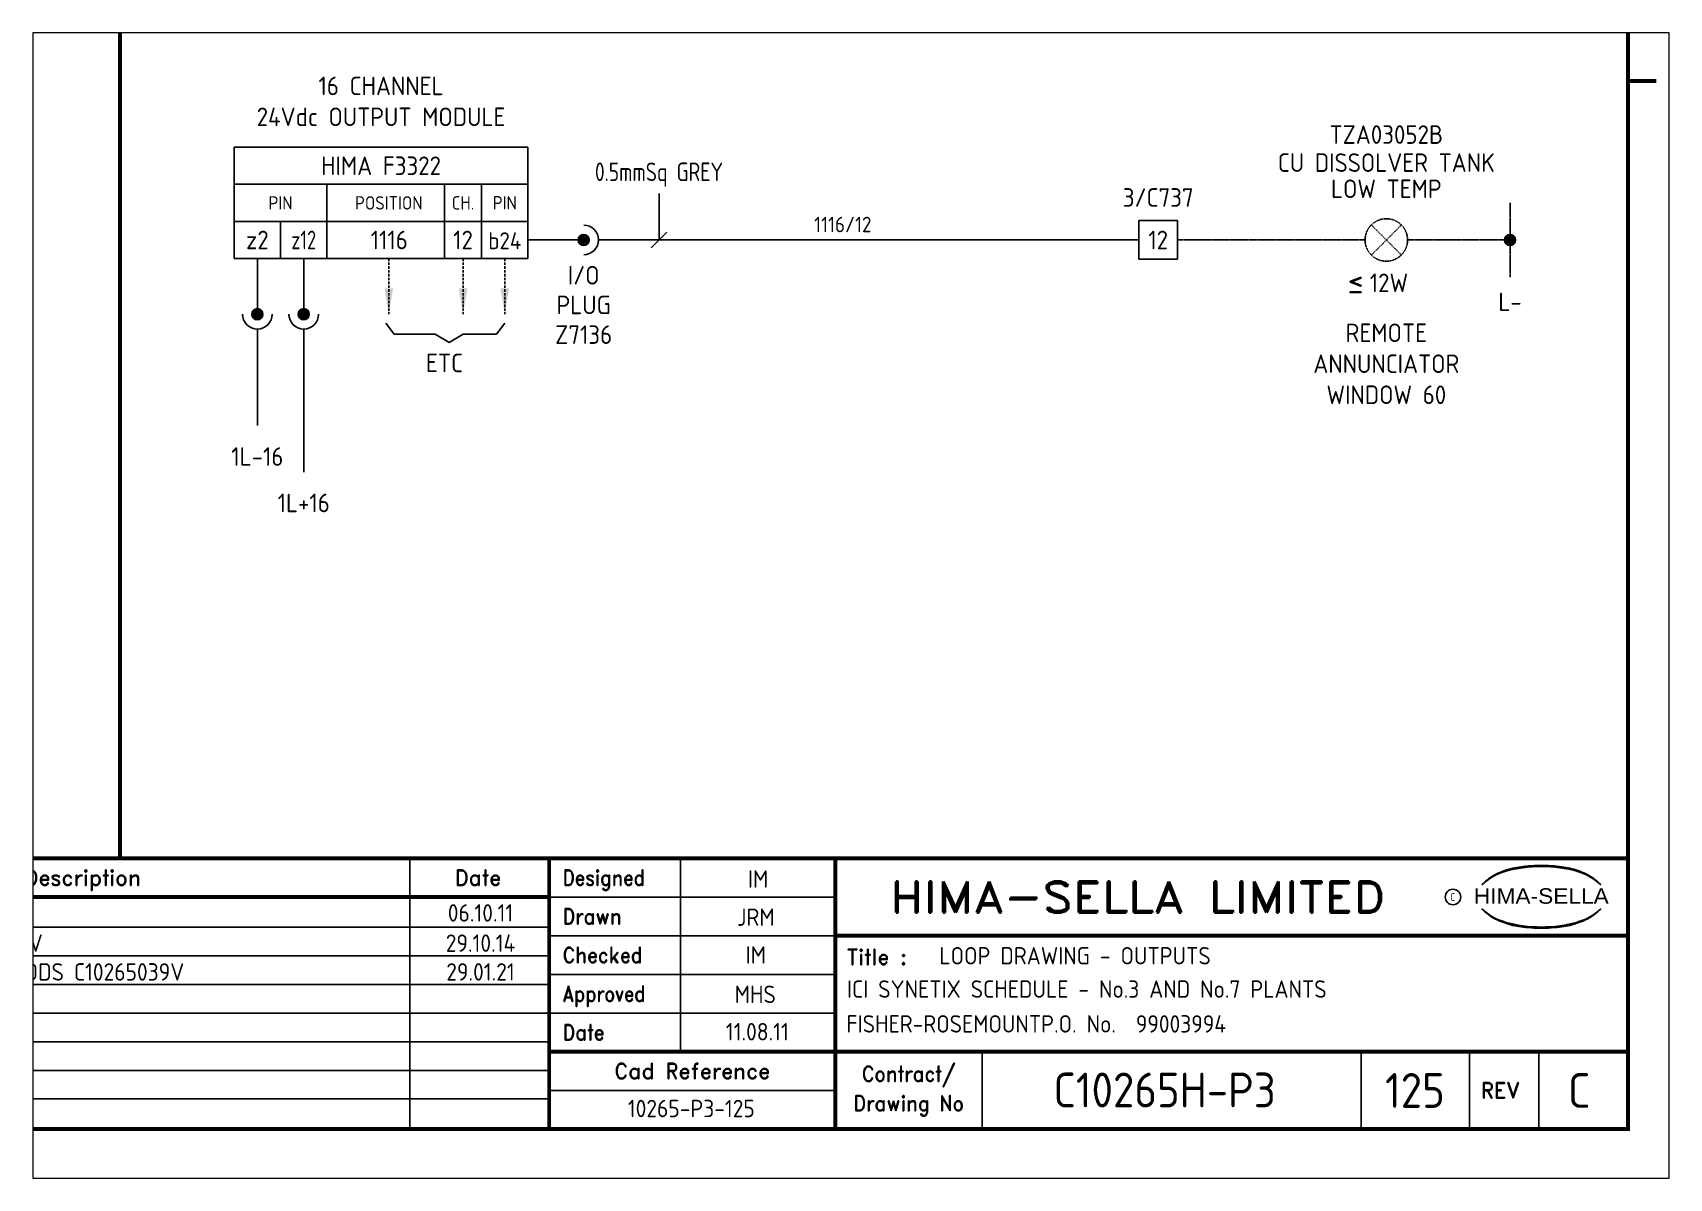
# Paper-space layout 'Layout1' of a CAD drawing. Extents: x 41 to 369, y 29 to 258.
# The model-space entities are those that its viewports show. They can reach past a viewport. Long polylines and large blocks are cut down to what shows.
import ezdxf
from ezdxf.enums import TextEntityAlignment as Align

# ---------------------------------------------------------------- set-up
doc = ezdxf.new("R2010")
doc.units = 0
doc.header["$LTSCALE"] = 0.25
doc.header["$MEASUREMENT"] = 0
doc.linetypes.add('HIDDEN', pattern=[0.375, 0.25, -0.125])
doc.linetypes.add('HIDDEN2', pattern=[4.7625, 3.175, -1.5875])
doc.layers.get('0').update_dxf_attribs({"color": 41, "linetype": 'CONTINUOUS'})
for name, color, linetype in [('00-DRG_FRAME', 12, 'CONTINUOUS'), ('051-TEXT', 2, 'CONTINUOUS'), ('117', 7, 'CONTINUOUS'), ('117-TEXT', 2, 'CONTINUOUS')]:
    doc.layers.add(name, color=color, linetype=linetype)
doc.styles.add('ARIAL', font='arial.ttf', dxfattribs={"height": 2.5})
doc.styles.add('ISO', font='iso.shx')
doc.styles.add('ROMAND', font='ROMAND')

# ---------------------------------------------------------------- blocks, each defined once
blk = doc.blocks.new('A3-REVA')
at = {"layer": '051-TEXT', "style": 'ISO'}
for tag, p in [('DESIGNED', (292.01, 31.7)), ('A', (117.73, 27.28)), ('DES', (127.73, 27.28)), ('DRN', (137.73, 27.28)), ('CHKD', (147.73, 27.28)), ('APPD', (157.73, 27.28)), ('DATE', (256, 27.28)), ('DRAWN', (291.72, 26.77)), ('CHECKED', (291.72, 21.89)), ('APPD', (291.65, 16.79)), ('DATE', (291.92, 11.96))]:
    blk.add_attdef(tag, text='', height=2.25, dxfattribs=at).set_placement(p, align=Align.CENTER)
blk.add_attdef('DESCRIPTION', (165.03, 27.28), '', height=2.25, dxfattribs=at)
blk = doc.blocks.new('A3-REVB')
at = {"layer": '051-TEXT', "style": 'ISO'}
for tag, p in [('A', (124.85, -20.36)), ('DES', (134.85, -20.36)), ('DRN', (144.85, -20.36)), ('CHKD', (154.85, -20.36)), ('APPD', (164.85, -20.36)), ('DATE', (263.12, -20.36))]:
    blk.add_attdef(tag, text='', height=2.25, dxfattribs=at).set_placement(p, align=Align.CENTER)
blk.add_attdef('DESCRIPTION', (172.15, -20.36), '', height=2.25, dxfattribs=at)
blk = doc.blocks.new('A3-TITLE')
at = {"layer": '051-TEXT', "style": 'ISO'}
blk.add_attdef('TITLE_1', (315.46, 21.78), '', height=2.25, dxfattribs=at)
for tag, p in [('DRGNO', (376.96, 3.24)), ('REV.', (398.2, 3.24))]:
    blk.add_attdef(tag, text='', height=4.5, dxfattribs=at).set_placement(p, align=Align.CENTER)
blk = doc.blocks.new('DOT')
for radius in [0.75, 0.65, 0.55, 0.45, 0.35, 0.25, 0.15, 0.05]:
    blk.add_circle((0, 0), radius)
blk = doc.blocks.new('A3-CONTRACT')
at = {"layer": '051-TEXT', "color": 41, "style": 'ISO'}
for tag, height, p in [('SCALE', 2.25, (106.71, 31.82)), ('DIMS', 2.25, (106.71, 26.8)), ('CONTRACT', 4.5, (344.94, 3.1)), ('CAD-REF', 2.25, (283.73, 1.84))]:
    blk.add_attdef(tag, text='', height=height, dxfattribs=at).set_placement(p, align=Align.CENTER)
for tag, p in [('TITLE_2', (303.86, 17.28)), ('TITLE_3', (303.79, 12.78))]:
    blk.add_attdef(tag, p, '', height=2.25, dxfattribs=at)

msp = doc.modelspace()

# ---------------------------------------------------------------- linework, layer by layer
at = {"layer": '00-DRG_FRAME'}
for p, q in [((247, 35.5), (247, 0.5)), ((282, 35.5), (282, 10.5)), ((265, 30.5), (302, 30.5)), ((265, 26.59), (112.7, 26.59)), ((302, 25.5), (265, 25.5)), ((265, 22.89), (112.7, 22.89)), ((265, 19.19), (112.7, 19.19)), ((265, 20.5), (302, 20.5)), ((265, 15.49), (112.7, 15.49)), ((302, 15.5), (265, 15.5)), ((265, 11.79), (112.7, 11.79)), ((321, 10.5), (321, 0.5)), ((370, 10.5), (370, 0.5)), ((384, 0.5), (384, 10.5)), ((393, 10.5), (393, 0.5)), ((265, 8.09), (112.7, 8.09)), ((265, 4.39), (112.7, 4.39)), ((302, 5.5), (265, 5.5))]:
    msp.add_line(p, q, dxfattribs=at)
at = {"layer": '00-DRG_FRAME', "const_width": 0.5}
msp.add_lwpolyline([(14.5, 0.5), (404.5, 0.5), (404.5, 271.5), (14.5, 271.5)], close=True, dxfattribs=at)
for points in [[(209.5, 35.5), (209.5, 266.5)], [(404.5, 136), (408.18, 136)], [(404.5, 35.5), (14.5, 35.5)], [(265, 35.5), (265, 0.5)], [(302, 0.5), (302, 35.5)], [(265, 30.5), (72.5, 30.5)], [(404.5, 25.5), (302, 25.5)], [(265, 10.5), (404.5, 10.5)]]:
    msp.add_lwpolyline(points, dxfattribs=at)
at = {"layer": '00-DRG_FRAME', "color": 3}
msp.add_circle((381.88, 30.5), 1, dxfattribs=at)
for centre, radius, start, end in [((391.78, 24.7), 9.76, 107.5931, 113.9452), ((393.1, 18.5), 15.94, 89.2698, 106.3911), ((392.1, 23.52), 10.99, 96.0146, 107.3203), ((393.29, 16.31), 18.28, 92.8917, 97.3734), ((393.24, 18.86), 15.73, 89.7805, 93.1738), ((393.36, 18.86), 15.73, 86.8262, 90.2195), ((393.51, 18.5), 15.94, 73.6089, 90.7302), ((393.31, 16.31), 18.28, 82.6266, 87.1083), ((394.51, 23.52), 10.99, 72.6797, 83.9854), ((394.83, 24.7), 9.76, 66.0548, 72.4069), ((390.6, 26.83), 7.24, 106.0532, 133.5024), ((390.88, 27.01), 7.3, 130.419, 136.057), ((390.11, 28.1), 5.98, 122.244, 131.6154), ((389.75, 28.78), 5.21, 111.8206, 122.8668), ((396, 26.83), 7.24, 46.4976, 73.9468), ((396.85, 28.78), 5.21, 57.1332, 68.1794), ((396.49, 28.1), 5.98, 48.3846, 57.756), ((395.73, 27.01), 7.3, 43.943, 49.581), ((390.88, 34.04), 7.3, 223.943, 229.581), ((390.6, 34.23), 7.24, 226.4976, 253.9468), ((390.11, 32.96), 5.98, 228.3846, 237.756), ((389.75, 32.28), 5.21, 237.1332, 248.1794), ((396, 34.23), 7.24, 286.0532, 313.5024), ((396.85, 32.28), 5.21, 291.8206, 302.8668), ((396.49, 32.96), 5.98, 302.244, 311.6154), ((395.73, 34.04), 7.3, 310.419, 316.057), ((391.78, 36.36), 9.76, 246.0548, 252.4069), ((393.1, 42.56), 15.94, 253.6089, 270.7302), ((392.1, 37.54), 10.99, 252.6797, 263.9854), ((393.29, 44.75), 18.28, 262.6266, 267.1083), ((393.24, 42.19), 15.73, 266.8262, 270.2195), ((393.51, 42.56), 15.94, 269.2698, 286.3911), ((393.36, 42.19), 15.73, 269.7805, 273.1738), ((393.31, 44.75), 18.28, 272.8917, 277.3734), ((394.51, 37.54), 10.99, 276.0146, 287.3203), ((394.83, 36.36), 9.76, 287.5931, 293.9452)]:
    msp.add_arc(centre, radius, start, end, dxfattribs=at)
at = {"layer": '117'}
for p, q in [((262.26, 127.45), (224.26, 127.45)), ((224.26, 127.45), (224.26, 113.05)), ((262.26, 127.45), (262.26, 113.05)), ((262.26, 122.65), (224.26, 122.65)), ((236.26, 122.65), (236.26, 113.05)), ((251.46, 122.65), (251.46, 113.05)), ((256.26, 122.65), (256.26, 113.05)), ((262.26, 117.85), (224.26, 117.85)), ((230.26, 117.85), (230.26, 113.05)), ((346.26, 117.95), (341.26, 117.95)), ((341.26, 117.95), (341.26, 112.95)), ((346.26, 112.95), (346.26, 117.95)), ((262.26, 115.45), (269.46, 115.45)), ((271.38, 115.45), (341.26, 115.45)), ((262.26, 113.05), (224.26, 113.05)), ((227.26, 113.05), (227.26, 105.85)), ((233.26, 113.05), (233.26, 105.85)), ((346.26, 112.95), (341.26, 112.95)), ((227.26, 103.93), (227.26, 91.45)), ((233.26, 103.93), (233.26, 85.45)), ((243.86, 104.71), (244.94, 103.27)), ((259.26, 104.71), (258.18, 103.27)), ((244.94, 103.27), (250.26, 103.27)), ((250.26, 103.27), (252.06, 102.19)), ((253.86, 103.27), (252.06, 102.19)), ((258.18, 103.27), (253.86, 103.27))]:
    msp.add_line(p, q, dxfattribs=at)
at = {"layer": '117', "color": 3}
for p, q in [((279.21, 115.45), (279.21, 121.45)), ((278.21, 114.45), (280.21, 116.45))]:
    msp.add_line(p, q, dxfattribs=at)
at = {"layer": '117', "linetype": 'HIDDEN'}
for p, q in [((389.26, 120.25), (389.26, 110.65)), ((371.32, 113.5), (375.21, 117.39)), ((371.32, 117.39), (375.21, 113.5)), ((346.26, 115.45), (370.51, 115.45)), ((376.01, 115.45), (389.26, 115.45))]:
    msp.add_line(p, q, dxfattribs=at)
at = {"layer": '117', "linetype": 'HIDDEN2'}
for p, q in [((244.26, 113.05), (244.26, 105.85)), ((253.86, 113.05), (253.86, 105.85)), ((259.26, 113.05), (259.26, 105.85))]:
    msp.add_line(p, q, dxfattribs=at)
at = {"layer": '117', "linetype": 'HIDDEN'}
msp.add_circle((373.26, 115.45), 2.75, dxfattribs=at)
at = {"layer": '117'}
for centre, radius in [((269.46, 115.45), 0.72), ((269.46, 115.45), 0.624), ((269.46, 115.45), 0.528), ((269.46, 115.45), 0.432), ((269.46, 115.45), 0.336), ((269.46, 115.45), 0.24), ((269.46, 115.45), 0.144), ((269.46, 115.45), 0.048), ((227.26, 105.85), 0.72), ((227.26, 105.85), 0.624), ((227.26, 105.85), 0.528), ((227.26, 105.85), 0.432), ((227.26, 105.85), 0.336), ((227.26, 105.85), 0.24), ((227.26, 105.85), 0.144), ((227.26, 105.85), 0.048), ((233.26, 105.85), 0.72), ((233.26, 105.85), 0.624), ((233.26, 105.85), 0.528), ((233.26, 105.85), 0.432), ((233.26, 105.85), 0.336), ((233.26, 105.85), 0.24), ((233.26, 105.85), 0.144), ((233.26, 105.85), 0.048)]:
    msp.add_circle(centre, radius, dxfattribs=at)
for centre, start, end in [((269.46, 115.45), 270, 90), ((227.26, 105.85), 180, 0), ((233.26, 105.85), 180, 0)]:
    msp.add_arc(centre, 1.92, start, end, dxfattribs=at)
for points in [[(244.82, 109.21), (243.7, 109.21), (244.26, 105.85)], [(254.42, 109.21), (253.3, 109.21), (253.86, 105.85)], [(259.82, 109.21), (258.7, 109.21), (259.26, 105.85)]]:
    msp.add_solid(points, dxfattribs=at)

# ---------------------------------------------------------------- block references
at = {"layer": '00-DRG_FRAME'}
ref = msp.add_blockref('A3-CONTRACT', (-0.35, 0.19), dxfattribs=at)
ref.add_attrib('TITLE_2', 'ICI SYNETIX SCHEDULE - No.3 AND No.7 PLANTS', (303.51, 17.47), dxfattribs={"layer": '051-TEXT', "color": 41, "height": 2.25, "style": 'ISO'})
ref.add_attrib('TITLE_3', 'FISHER-ROSEMOUNTP.O. No.  99003994', (303.44, 12.97), dxfattribs={"layer": '051-TEXT', "color": 41, "height": 2.25, "style": 'ISO'})
ref.add_attrib('CAD-REF', '10265-P3-125', dxfattribs={"layer": '051-TEXT', "color": 41, "height": 2.25, "style": 'ISO'}).set_placement((283.38, 2.03), align=Align.CENTER)
ref.add_attrib('CONTRACT', 'C10265H-P3', dxfattribs={"layer": '051-TEXT', "color": 41, "height": 4.5, "style": 'ISO'}).set_placement((344.59, 3.3), align=Align.CENTER)
ref = msp.add_blockref('A3-REVA', (0, 0), dxfattribs=at)
ref.add_attrib('DESIGNED', 'IM', dxfattribs={"layer": '051-TEXT', "height": 2.25, "style": 'ISO'}).set_placement((292.01, 31.7), align=Align.CENTER)
ref.add_attrib('DRAWN', 'JRM', dxfattribs={"layer": '051-TEXT', "height": 2.25, "style": 'ISO'}).set_placement((291.72, 26.77), align=Align.CENTER)
ref.add_attrib('CHECKED', 'IM', dxfattribs={"layer": '051-TEXT', "height": 2.25, "style": 'ISO'}).set_placement((291.72, 21.89), align=Align.CENTER)
ref.add_attrib('APPD', 'MHS', dxfattribs={"layer": '051-TEXT', "height": 2.25, "style": 'ISO'}).set_placement((291.65, 16.79), align=Align.CENTER)
ref.add_attrib('DATE', '11.08.11', dxfattribs={"layer": '051-TEXT', "height": 2.25, "style": 'ISO'}).set_placement((291.92, 11.96), align=Align.CENTER)
for name, p, values in [('A3-REVB', (-7, 47.68), {'A': 'A', 'DES': 'IM', 'DRN': 'JRM', 'CHKD': 'IM', 'APPD': 'MHS', 'DESCRIPTION': 'PIN NUMBERS CORRECTED', 'DATE': '06.10.11'}), ('A3-REVB', (-7, 43.77), {'A': 'B', 'DES': 'IM', 'DRN': 'WJB', 'CHKD': 'PP', 'APPD': 'CT', 'DESCRIPTION': 'AS BUILT PER C10265-012V', 'DATE': '29.10.14'}), ('A3-TITLE', (0, 0), {'TITLE_1': 'LOOP DRAWING - OUTPUTS', 'DRGNO': '125', 'REV.': 'C'}), ('A3-REVB', (-7, 40.05), {'A': 'C', 'APPD': 'CT', 'DESCRIPTION': 'PLANT 3 ESD CABINET MODS C10265039V', 'DATE': '29.01.21'})]:
    msp.add_blockref(name, p, dxfattribs=at).add_auto_attribs(values)
at = {"layer": '117', "xscale": 0.9600000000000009, "yscale": 0.9600000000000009, "zscale": 0.9600000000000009}
msp.add_blockref('DOT', (389.26, 115.45), dxfattribs=at)

# ---------------------------------------------------------------- texts
at = {"layer": '00-DRG_FRAME', "color": 4, "style": 'ROMAND'}
for s, p in [('Description', (204.69, 32)), ('Date', (255.79, 32))]:
    msp.add_text(s, height=2, dxfattribs=at).set_placement(p, align=Align.CENTER)
for s, width, p in [('Designed', 0.87, (266.75, 32)), ('Drawn', 0.9, (266.75, 27)), ('Checked', 0.9, (266.75, 22)), ('Approved', 0.85, (266.75, 17)), ('Date', 0.9, (266.75, 12))]:
    msp.add_text(s, height=2, dxfattribs=dict(at, width=width)).set_placement(p)
at = {"layer": '00-DRG_FRAME', "style": 'ROMAND', "width": 1.15}
msp.add_text('HIMA-SELLA LIMITED', height=4, dxfattribs=at).set_placement((341.1, 30.5), align=Align.MIDDLE)
at = {"layer": '00-DRG_FRAME', "color": 3, "style": 'ISO', "width": 0.9}
msp.add_text('C', height=1, dxfattribs=at).set_placement((381.84, 30), align=Align.CENTER)
at = {"layer": '00-DRG_FRAME', "style": 'ARIAL', "width": 1.05}
msp.add_text('HIMA-SELLA', height=2, dxfattribs=at).set_placement((393.3, 29.63), align=Align.CENTER)
at = {"layer": '00-DRG_FRAME', "color": 4, "style": 'ROMAND'}
msp.add_text('Title :', height=2, dxfattribs=at).set_placement((303.5, 21.75))
for s, p in [('Cad Reference', (283.5, 8)), ('REV', (388, 5.5))]:
    msp.add_text(s, height=2, dxfattribs=at).set_placement(p, align=Align.MIDDLE)
at = {"layer": '00-DRG_FRAME', "color": 4, "style": 'ROMAND', "width": 0.9}
for s, p in [('Contract/', (311.5, 7.5)), ('Drawing No', (311.5, 3.5))]:
    msp.add_text(s, height=2, dxfattribs=at).set_placement(p, align=Align.MIDDLE)
at = {"layer": '117-TEXT', "style": 'ISO'}
for s, height, p in [('16 CHANNEL', 2.4, (243.26, 134.17)), ('24Vdc OUTPUT MODULE', 2.4, (243.26, 130.17)), ('HIMA F3322', 2.4, (243.26, 123.85)), ('PIN', 1.728, (230.26, 119.38)), ('POSITION', 1.728, (244.26, 119.38)), ('CH.', 1.728, (253.86, 119.38)), ('PIN', 1.73, (259.26, 119.39)), ('z2', 2.4, (227.26, 114.25)), ('1116', 2.4, (244.32, 114.25)), ('12', 2.4, (253.86, 114.25)), ('b24', 2.2, (259.26, 114.25)), ('I/O', 2.4, (269.46, 109.69)), ('PLUG', 2.4, (269.46, 105.85)), ('Z7136', 2.4, (269.46, 102.01)), ('ETC', 2.4, (251.46, 98.35))]:
    msp.add_text(s, height=height, dxfattribs=at).set_placement(p, align=Align.CENTER)
for s, p in [('TZA03052B', (373.26, 129.08)), ('CU DISSOLVER TANK', (373.26, 125.45)), ('LOW TEMP', (373.26, 122.07)), ('3/C737', (343.76, 120.95)), ('12', (343.76, 115.45)), ('L-', (389.26, 107.45)), ('REMOTE', (373.26, 103.45)), ('ANNUNCIATOR', (373.26, 99.45)), ('WINDOW 60', (373.26, 95.44)), ('1L-16', (227.26, 87.45)), ('1L+16', (233.26, 81.45))]:
    msp.add_text(s, height=2.4, dxfattribs=at).set_placement(p, align=Align.MIDDLE)
for s, width, p in [('0.5mmSq GREY', 0.85, (279.21, 123.06)), ('z12', 0.8, (233.26, 114.25))]:
    msp.add_text(s, height=2.4, dxfattribs=dict(at, width=width)).set_placement(p, align=Align.CENTER)
at = {"layer": '117-TEXT', "color": 3, "style": 'ISO'}
msp.add_text('1116/12', height=2, dxfattribs=at).set_placement((299.26, 117.45), align=Align.MIDDLE_LEFT)
at = {"layer": '117-TEXT', "style": 'ISO'}
for s, height, p in [('<', 3.36, (368.26, 108.72)), ('12W', 2.4, (371.12, 108.71)), ('-', 3.36, (368.26, 107.36))]:
    msp.add_text(s, height=height, dxfattribs=at).set_placement(p)

psp = doc.layouts.get("Layout1")

# ---------------------------------------------------------------- viewports
at = {"layer": '00-DRG_FRAME'}
psp.add_viewport(center=(205.05, 143.5), size=(328.08, 229.5991), view_center_point=(304.03, 68.19), view_height=148.1076, dxfattribs=at)

doc.saveas('drawing.dxf')
